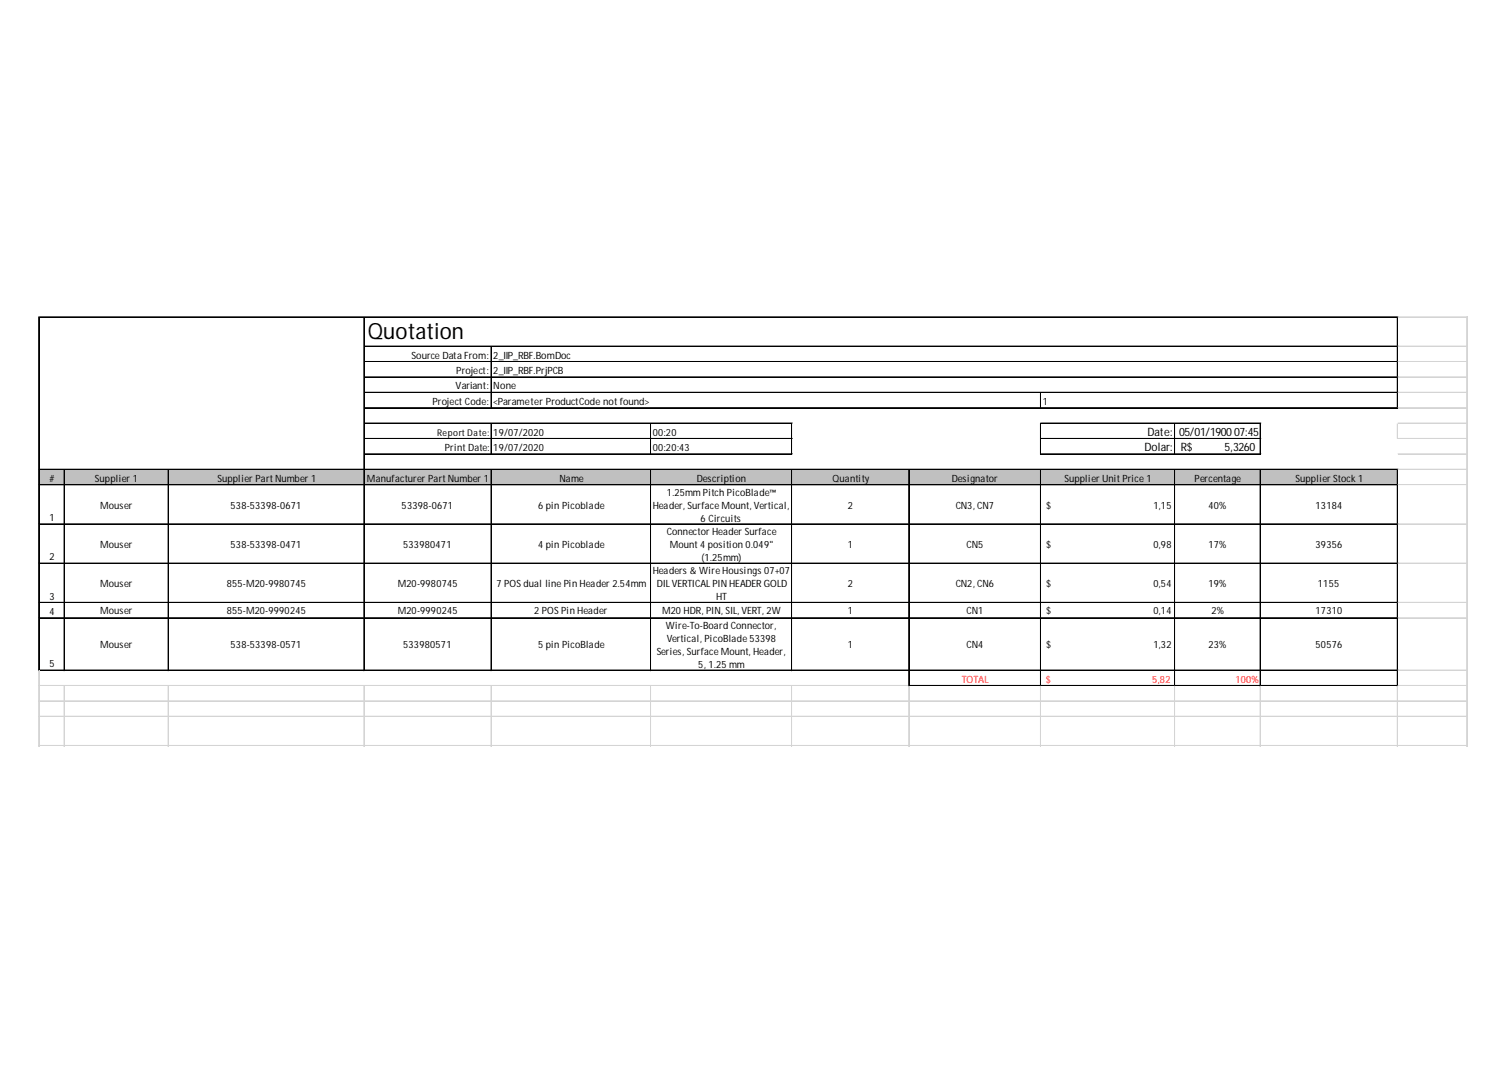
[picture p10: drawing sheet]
<svg xmlns="http://www.w3.org/2000/svg" width="297mm" height="210mm" viewBox="0 0 297 210" stroke-linecap="round" stroke-linejoin="round" font-family="sans-serif">
<defs><g id="words">
<text font-size="4.4" x="72.4" y="66.7">Quotation</text>
<g font-size="2.3">
<text x="225.3" y="88.8">Dolar:</text>
<text x="225.9" y="85.8">Date:</text>
<text x="232.1" y="85.8">05/01/190007:45</text>
<text x="232.4" y="88.8">R$</text>
<text x="241.1" y="88.8">5,3260</text>
</g>
<g font-size="2">
<text x="81" y="70.6">Source Data From:</text>
<text x="97.1" y="70.6">2_IIP_RBF.BomDoc</text>
<text x="89.7" y="76.7">Variant:</text>
<text x="89.8" y="73.7">Project:</text>
<text x="97.1" y="73.7">2_IIP_RBF.PrjPCB</text>
<text x="97.1" y="76.7">None</text>
<text x="85.1" y="79.7">Project Code:</text>
<text x="97.1" y="79.7">&lt;Parameter ProductCode not found&gt;</text>
<text x="205.3" y="79.7">1</text>
<text x="87.5" y="88.8">PrintDate:</text>
<text x="97.1" y="85.8">19/07/2020</text>
<text x="97.1" y="88.8">19/07/2020</text>
<text x="128.5" y="85.8">00:20</text>
<text x="128.5" y="88.8">00:20:43</text>
<text x="9.7" y="94.9">#</text>
<text x="18.7" y="94.9">Supplier 1</text>
<text x="42.8" y="94.9">Supplier PartNumber 1</text>
<text x="72.2" y="94.9">Manufacturer PartNumber 1</text>
<text x="110.2" y="94.9">Name</text>
<text x="137.2" y="94.9">Description</text>
<text x="163.9" y="94.9">Quantity</text>
<text x="187.4" y="94.9">Designator</text>
<text x="209.5" y="94.9">Supplier UnitPrice 1</text>
<text x="235.1" y="94.9">Percentage</text>
<text x="255" y="94.9">Supplier Stock 1</text>
<text x="19.7" y="100.2">Mouser</text>
<text x="45.4" y="100.2">538-53398-0671</text>
<text x="79.1" y="100.2">53398-0671</text>
<text x="105.9" y="100.2">6pin Picoblade</text>
<text x="128.5" y="100.2">Header, SurfaceMount, Vertical,</text>
<text x="131.2" y="97.6">1.25mm Pitch PicoBlade™</text>
<text x="166.9" y="100.2">2</text>
<text x="188.1" y="100.2">CN3, CN7</text>
<text x="205.9" y="100.2">$</text>
<text x="227.1" y="100.2">1,15</text>
<text x="237.9" y="100.2">40%</text>
<text x="259" y="100.2">13184</text>
<text x="9.7" y="102.6">1</text>
<text x="19.7" y="107.9">Mouser</text>
<text x="45.4" y="107.9">538-53398-0471</text>
<text x="79.4" y="107.9">533980471</text>
<text x="105.9" y="107.9">4 pin Picoblade</text>
<text x="131.2" y="105.3">Connector Header Surface</text>
<text x="131.8" y="107.9">Mount4position 0.049&quot;</text>
<text x="137.9" y="102.8">6 Circuits</text>
<text x="166.9" y="107.9">1</text>
<text x="190.2" y="107.9">CN5</text>
<text x="205.9" y="107.9">$</text>
<text x="227.1" y="107.9">0,98</text>
<text x="237.9" y="107.9">17%</text>
<text x="259" y="107.9">39356</text>
<text x="9.7" y="110.3">2</text>
<text x="128.5" y="113.1">Headers &amp; WireHousings 07+07</text>
<text x="138.1" y="110.5">(1.25mm)</text>
<text x="9.7" y="118.1">3</text>
<text x="19.7" y="115.6">Mouser</text>
<text x="44.6" y="115.6">855-M20-9980745</text>
<text x="78.3" y="115.6">M20-9980745</text>
<text x="97.7" y="115.6">7 POS dual line Pin Header 2.54mm</text>
<text x="129.3" y="115.6">DILVERTICALPIN HEADER GOLD</text>
<text x="140.9" y="118.2">HT</text>
<text x="166.9" y="115.6">2</text>
<text x="188.1" y="115.6">CN2, CN6</text>
<text x="205.9" y="115.6">$</text>
<text x="227.1" y="115.6">0,54</text>
<text x="237.9" y="115.6">19%</text>
<text x="259.4" y="115.6">1155</text>
<text x="9.7" y="121.1">4</text>
<text x="19.7" y="120.9">Mouser</text>
<text x="44.6" y="120.9">855-M20-9990245</text>
<text x="78.3" y="120.9">M20-9990245</text>
<text x="105.1" y="120.9">2 POS Pin Header</text>
<text x="130.3" y="120.9">M20HDR, PIN, SIL, VERT, 2W</text>
<text x="131.1" y="123.8">Wire-To-Board Connector,</text>
<text x="166.9" y="120.9">1</text>
<text x="190.2" y="120.9">CN1</text>
<text x="205.9" y="120.9">$</text>
<text x="227.1" y="120.9">0,14</text>
<text x="238.5" y="120.9">2%</text>
<text x="259" y="120.9">17310</text>
<text x="9.7" y="131.4">5</text>
<text x="19.7" y="127.6">Mouser</text>
<text x="45.4" y="127.6">538-53398-0571</text>
<text x="79.4" y="127.6">533980571</text>
<text x="105.9" y="127.6">5 pin PicoBlade</text>
<text x="129.3" y="129">Series, SurfaceMount, Header,</text>
<text x="131.2" y="126.4">Vertical, PicoBlade 53398</text>
<text x="137.5" y="131.5">5, 1.25mm</text>
<text x="166.9" y="127.6">1</text>
<text x="190.2" y="127.6">CN4</text>
<text x="205.9" y="127.6">$</text>
<text x="227.1" y="127.6">1,32</text>
<text x="237.9" y="127.6">23%</text>
<text x="259" y="127.6">50576</text>
</g>
<g font-size="2" fill="#f00">
<text x="189.3" y="134.4">TOTAL</text>
<text x="205.9" y="134.4">$</text>
<text x="226.8" y="134.4">5,82</text>
<text x="243.2" y="134.4">100%</text>
</g>
<text font-size="1.8" x="86" y="85.8">Report Date:</text>
</g></defs>
<path d="M7.7 92.4h267.5v3.2h-267.5z" fill="#c0c0c0"/>
<g fill="none" stroke="#000" stroke-width=".2">
<path d="M7.6 62.4v69.7M7.7 62.4v69.7M7.8 62.4h267.4M7.8 62.5h267.4M71.6 62.5v69.6M71.7 62.5v69.6M71.8 68.1h203.4M71.8 68.2h203.4M71.8 71.2h203.4M71.8 71.3h203.4M71.8 74.2h203.4M71.8 74.3h203.4"/>
<path d="M71.8 77.2h203.4M71.8 77.3h203.4M96.7 68.3v12.1M204.8 77.4v3M204.9 77.4v3M275 62.5v17.9M275.1 62.5v17.9M7.8 92.4h267.4M7.8 92.5h267.4M7.8 95.4h267.4M7.8 95.5h267.4M12.6 92.5v39.6"/>
<path d="M12.7 92.5v39.6M33.1 92.5v39.6M33.2 92.5v39.6M71.8 80.3h203.4M71.8 83.3h84.2M71.8 83.4h84.2M71.8 86.3h84.2M71.8 86.4h84.2M71.8 89.4h84.2M96.7 83.5v6M96.7 92.5v39.6M128.1 83.5v6"/>
<path d="M128.1 92.5v39.6M155.8 83.5v6M155.8 92.5v39.6M155.9 83.5v6M155.9 92.5v39.6M178.9 92.5v42.6M204.8 83.3v6.2M204.8 92.5v42.6M204.9 83.3v6.2M204.9 92.5v42.6M205 83.3h43.2M205 83.4h43.2"/>
<path d="M205 86.3h43.2M205 86.4h43.2M205 89.4h43.2M231.2 83.5v6M231.2 92.5v42.6M231.3 83.5v6M231.3 92.5v42.6M248 83.5v6M248 92.5v42.6M248.1 83.5v6M248.1 92.5v42.6M275 92.5v42.6"/>
<path d="M275.1 92.5v42.6M7.8 103.1h267.4M7.8 103.2h267.4M7.8 110.9h267.4M7.8 111h267.4M7.8 118.6h267.4M7.8 118.7h267.4M7.8 121.6h267.4M7.8 121.7h267.4M7.8 131.9h267.4M7.8 132h267.4M179 135h96.2"/>
</g>
<g fill="none" stroke="#d4d4d4" stroke-width=".2">
<path d="M275.2 62.4h13.7M275.2 62.5h13.7M275.2 68.1h13.7M275.2 68.2h13.7M275.2 71.2h13.7M275.2 71.3h13.7M275.2 74.2h13.7M275.2 74.3h13.7M275.2 77.2h13.7M275.2 77.3h13.7M288.7 62.4v84.6M288.8 62.4v84.6"/>
<path d="M275 83.5v2.8M275.1 83.5v2.8M275.2 80.3h13.7M275.2 83.3h13.7M275.2 83.4h13.7M275.2 86.3h13.7M275.2 86.4h13.7M275.2 89.4h13.7M275.2 92.4h13.7M275.2 92.5h13.7M275.2 95.4h13.7M275.2 95.5h13.7"/>
<path d="M275.2 103.1h13.7M275.2 103.2h13.7M275.2 110.9h13.7M275.2 111h13.7M275.2 118.6h13.7M275.2 118.7h13.7M7.6 135h171.3M7.6 132.1v14.9M7.6 138h281.3M7.6 138.1h281.3M7.7 132.1v14.9M12.6 135.1v11.9"/>
<path d="M12.7 135.1v11.9M33.1 135.1v11.9M33.2 135.1v11.9M71.6 135.1v11.9M71.7 135.1v11.9M96.7 135.1v11.9M128.1 135.1v11.9M155.8 135.1v11.9M155.9 135.1v11.9M178.9 135.1v11.9M204.8 135.1v11.9M204.9 135.1v11.9"/>
<path d="M231.2 135.1v11.9M231.3 135.1v11.9M248 135.1v11.9M248.1 135.1v11.9M275 135.1v11.9M275.1 135.1v11.9M275.2 135h13.7M275.2 121.6h13.7M275.2 121.7h13.7M275.2 131.9h13.7M275.2 132h13.7M7.6 141h281.3"/>
<path d="M7.6 141.1h281.3M7.6 146.8h281.3M7.6 146.9h281.3"/>
</g>
<use href="#words"/>
</svg>
